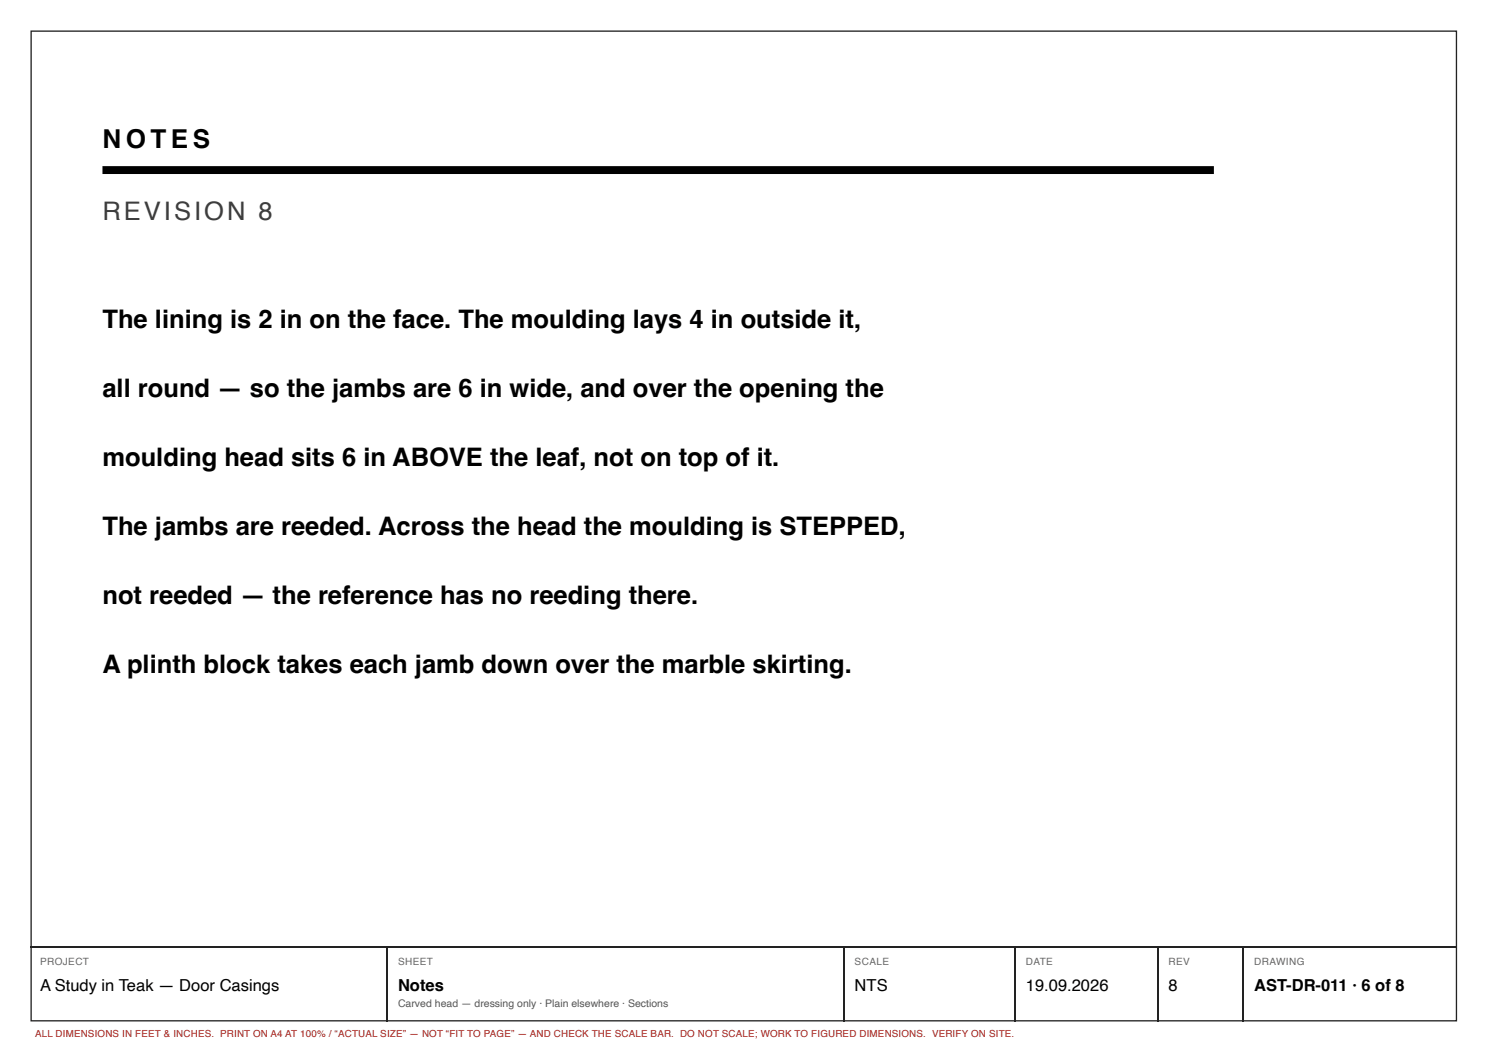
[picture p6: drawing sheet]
<svg xmlns="http://www.w3.org/2000/svg" width="297mm" height="210mm" viewBox="0 0 297 210" stroke-linecap="round" stroke-linejoin="round" font-family="sans-serif">
<defs><g id="words">
<text font-size="5.2" x="20.5" y="29.5">N O T E S</text>
<text font-size="5.1" fill="#3d3d3d" x="20.5" y="43.9">REVISION 8</text>
<g font-size="5.1">
<text x="20.5" y="65.5">The lining is 2 in on the face. The moulding lays 4 in outside it,</text>
<text x="20.5" y="79.3">all round — so the jambs are 6 in wide, and over the opening the</text>
<text x="20.5" y="93.1">moulding head sits 6 in ABOVE the leaf, not on top of it.</text>
<text x="20.5" y="106.9">The jambs are reeded. Across the head the moulding is STEPPED,</text>
<text x="20.5" y="120.7">not reeded — the reference has no reeding there.</text>
<text x="20.5" y="134.5">A plinth block takes each jamb down over the marble skirting.</text>
</g>
<g font-size="3.3">
<text x="8" y="197.9">A Study in Teak — Door Casings</text>
<text x="79.5" y="197.9">Notes</text>
<text x="170.7" y="197.9">NTS</text>
<text x="204.9" y="197.9">19.09.2026</text>
<text x="233.4" y="197.9">8</text>
<text x="250.5" y="197.9">AST-DR-011 · 6 of 8</text>
</g>
<text font-size="2.1" fill="#555" x="79.5" y="201.1">Carved head — dressing only · Plain elsewhere · Sections</text>
<g font-size="2" fill="#666">
<text x="8" y="192.6">PROJECT</text>
<text x="79.5" y="192.6">SHEET</text>
<text x="170.7" y="192.6">SCALE</text>
<text x="204.9" y="192.6">DATE</text>
<text x="233.4" y="192.6">REV</text>
<text x="250.5" y="192.6">DRAWING</text>
</g>
<text font-size="1.9" fill="#a51d17" x="7" y="207.2">ALL DIMENSIONS IN FEET &amp; INCHES. PRINT ON A4 AT 100% / “ACTUAL SIZE” — NOT “FIT TO PAGE” — AND CHECK THE SCALE BAR. DO NOT SCALE; WORK TO FIGURED DIMENSIONS. VERIFY ON SITE.</text>
</g></defs>
<path d="M6.2 6.2h284.7v197.7h-284.7zM6.1 189h284.9M77.4 189.2v14.8M168.7 189.2v14.8M202.8 189.2v14.8M231.4 189.2v14.8M248.3 189.2v14.8" fill="none" stroke="#222" stroke-width=".26"/>
<path d="M20.5 34h222" fill="none" stroke="#000" stroke-width="1.6" stroke-linecap="butt"/>
<use href="#words"/>
</svg>
